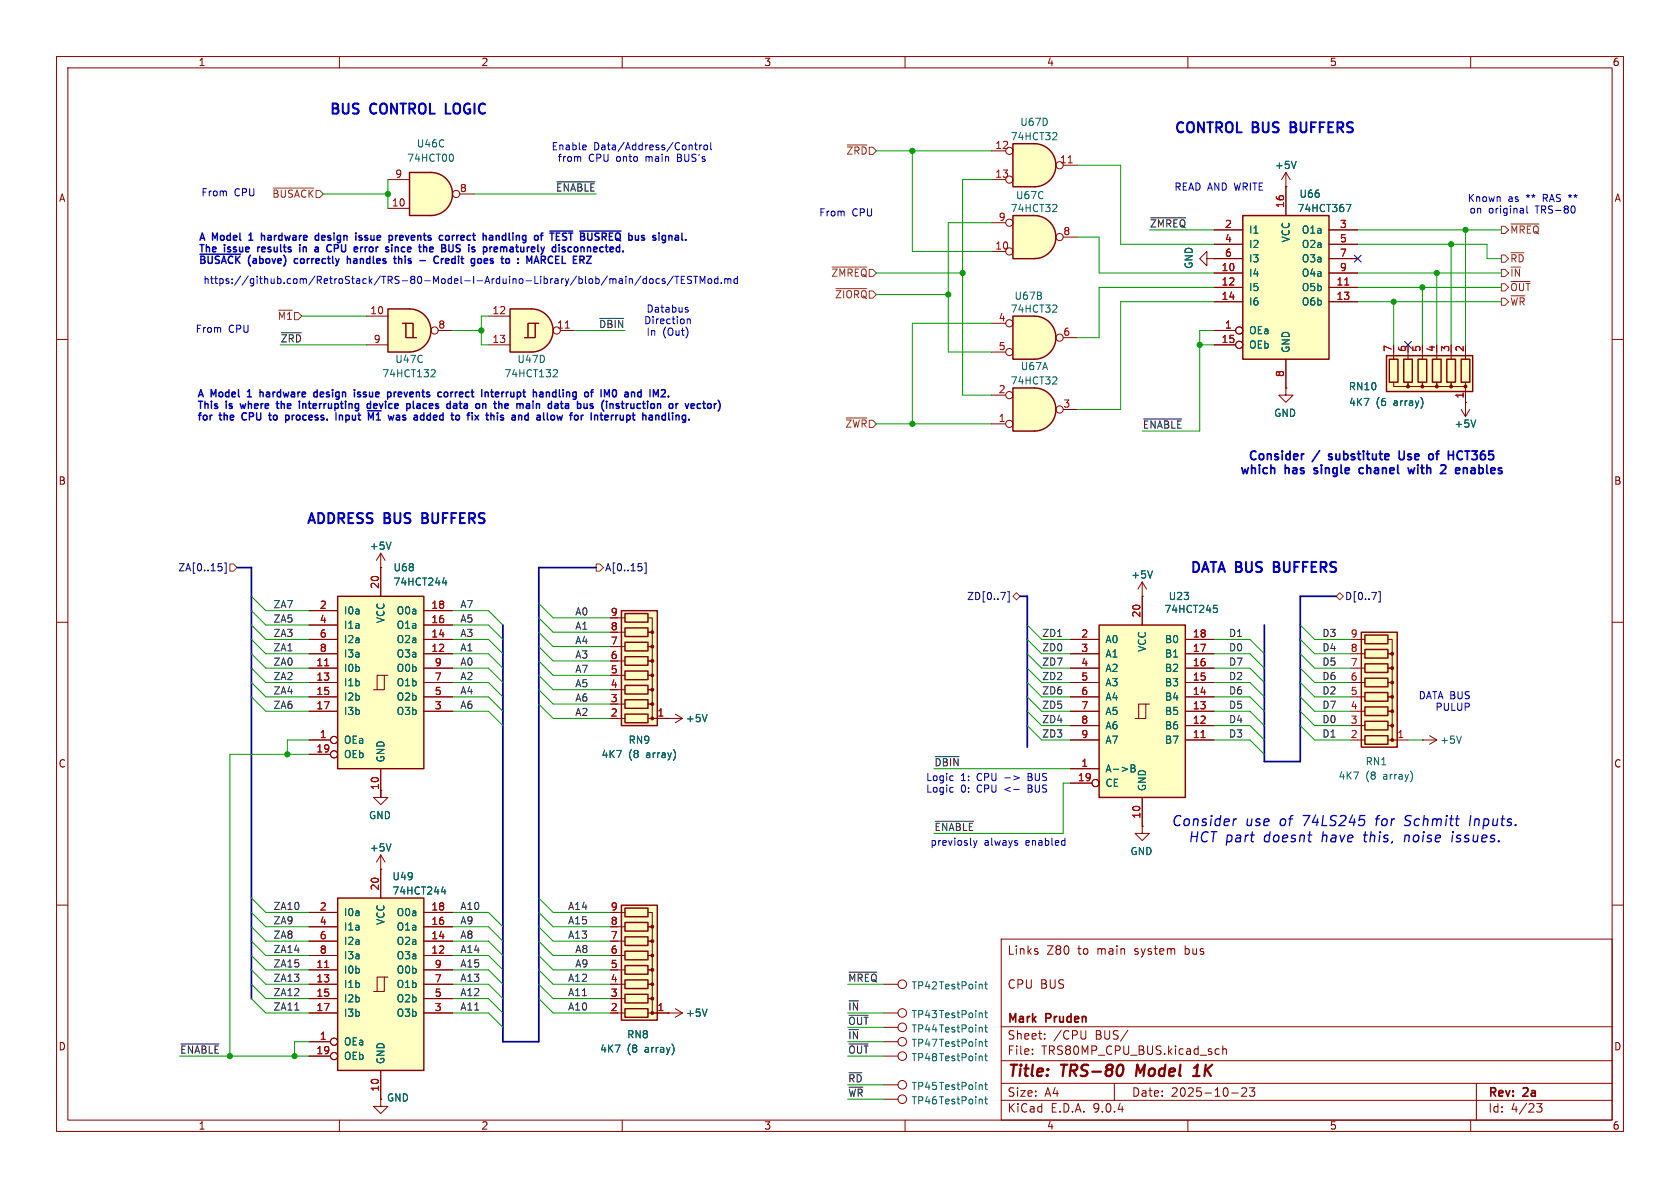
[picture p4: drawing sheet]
<svg xmlns="http://www.w3.org/2000/svg" width="297mm" height="210mm" viewBox="0 0 297 210" stroke-linecap="round" stroke-linejoin="round" font-family="sans-serif">
<defs><g id="words">
<g font-size="2.8" fill="#840000">
<text x="178" y="190.9">Title:</text>
<text x="187.7" y="190.9">TRS-80</text>
<text x="201.7" y="190.9">Model</text>
<text x="212.7" y="190.9">1K</text>
</g>
<g font-size="2.5" fill="#0000c2">
<text x="58.2" y="20.3">BUS</text>
<text x="65.6" y="20.3">CONTROL</text>
<text x="79.6" y="20.3">LOGIC</text>
<text x="207.5" y="23.6">CONTROL</text>
<text x="221.5" y="23.6">BUS</text>
<text x="228.9" y="23.6">BUFFERS</text>
<text x="54.1" y="92.7">ADDRESS</text>
<text x="68" y="92.7">BUS</text>
<text x="75.4" y="92.7">BUFFERS</text>
<text x="210.3" y="101.4">DATA BUS</text>
<text x="226" y="101.4">BUFFERS</text>
<text x="207" y="146.4">Consider</text>
<text x="209.9" y="149.2">HCT part</text>
<text x="220.2" y="146.4">use</text>
<text x="223.6" y="149.2">doesnt</text>
<text x="226.4" y="146.4">of</text>
<text x="230.7" y="146.4">74LS245</text>
<text x="234.1" y="149.2">have</text>
<text x="241.8" y="149.2">this,</text>
<text x="244" y="146.4">for</text>
<text x="249.3" y="149.2">noise</text>
<text x="249.3" y="146.4">Schmitt</text>
<text x="258" y="149.2">issues.</text>
<text x="261.1" y="146.4">Inputs.</text>
</g>
<g font-size="2.1" fill="#0000c2">
<text x="220.5" y="81.8">Consider</text>
<text x="232.1" y="81.8">/</text>
<text x="235.5" y="81.8">substitute</text>
<text x="248.5" y="81.8">Use</text>
<text x="254.4" y="81.8">of</text>
<text x="258.4" y="81.8">HCT365</text>
<text x="219" y="84.2">which</text>
<text x="227.2" y="84.2">has</text>
<text x="232.9" y="84.2">single</text>
<text x="241.5" y="84.2">chanel</text>
<text x="250.8" y="84.2">with</text>
<text x="257.2" y="84.2">2</text>
<text x="260.4" y="84.2">enables</text>
</g>
<g font-size="2.1" fill="#840000">
<text x="178" y="169">Links</text>
<text x="185" y="169">Z80</text>
<text x="190.6" y="169">to</text>
<text x="194.1" y="169">main</text>
<text x="200.8" y="169">system</text>
<text x="209.9" y="169">bus</text>
<text x="178" y="175">CPU BUS</text>
<text x="178" y="184">Sheet:</text>
<text x="178" y="181.2">Mark</text>
<text x="185" y="181.2">Pruden</text>
<text x="186.2" y="184">/CPU</text>
<text x="193.7" y="184">BUS/</text>
<text x="178" y="186.7">File:</text>
<text x="184.1" y="186.7">TRS80MP_CPU_BUS.kicad_sch</text>
<text x="178" y="196.9">KiCad</text>
<text x="178" y="194.1">Size:</text>
<text x="184.7" y="194.1">A4</text>
<text x="185.7" y="196.9">E.D.A.</text>
<text x="193.3" y="196.9">9.0.4</text>
<text x="200" y="194.1">Date:</text>
<text x="207" y="194.1">2025-10-23</text>
<text x="263" y="194.3">Rev:</text>
<text x="263" y="196.9">Id:</text>
<text x="267.1" y="196.9">4/23</text>
<text x="269.4" y="194.3">2a</text>
</g>
<g font-size="1.8" fill="#840000">
<text x="35" y="11.9">1</text>
<text x="85" y="11.9">2</text>
<text x="135" y="11.9">3</text>
<text x="185" y="11.9">4</text>
<text x="235" y="11.9">5</text>
<text x="285" y="11.9">6</text>
<text x="10.3" y="35.9">A</text>
<text x="285.3" y="35.9">A</text>
<text x="10.3" y="85.9">B</text>
<text x="285.3" y="85.9">B</text>
<text x="10.3" y="135.9">C</text>
<text x="285.3" y="135.9">C</text>
<text x="67.1" y="139.7" transform="rotate(-90 67.1 139.7)">10</text>
<text x="10.3" y="185.9">D</text>
<text x="285.3" y="185.9">D</text>
<text x="35" y="199.9">1</text>
<text x="85" y="199.9">2</text>
<text x="135" y="199.9">3</text>
<text x="185" y="199.9">4</text>
<text x="235" y="199.9">5</text>
<text x="285" y="199.9">6</text>
</g>
<g font-size="1.8" fill="#006464">
<text x="180.3" y="22.5">U67D</text>
<text x="71.9" y="28.8">74HCT00</text>
<text x="73.6" y="26.3">U46C</text>
<text x="178.6" y="25">74HCT32</text>
<text x="179.5" y="35.4">U67C</text>
<text x="225.3" y="30.1">+5V</text>
<text x="229.6" y="35.2">U66</text>
<text x="178.6" y="37.7">74HCT32</text>
<text x="220.7" y="41.5">I1</text>
<text x="229.3" y="37.7">74HCT367</text>
<text x="230" y="41.5">O1a</text>
<text x="211" y="47.6" transform="rotate(-90 211 47.6)">GND</text>
<text x="220.7" y="44">I2</text>
<text x="220.7" y="46.6">I3</text>
<text x="228.2" y="42.9" transform="rotate(-90 228.2 42.9)">VCC</text>
<text x="230" y="44">O2a</text>
<text x="230" y="46.6">O3a</text>
<text x="179.3" y="53.2">U67B</text>
<text x="220.7" y="49.1">I4</text>
<text x="220.7" y="51.7">I5</text>
<text x="230" y="49.1">O4a</text>
<text x="230" y="51.7">O5b</text>
<text x="178.6" y="55.5">74HCT32</text>
<text x="220.7" y="54.2">I6</text>
<text x="220.7" y="59.3">OEa</text>
<text x="230" y="54.2">O6b</text>
<text x="69.8" y="64.4">U47C</text>
<text x="91.4" y="64.4">U47D</text>
<text x="180.4" y="65.6">U67A</text>
<text x="220.7" y="61.8">OEb</text>
<text x="228.2" y="62.5" transform="rotate(-90 228.2 62.5)">GND</text>
<text x="67.5" y="66.9">74HCT132</text>
<text x="89.1" y="66.9">74HCT132</text>
<text x="178.6" y="68.2">74HCT32</text>
<text x="238.4" y="69.2">RN10</text>
<text x="238.4" y="72">4K7</text>
<text x="243.2" y="72">(6</text>
<text x="246.5" y="72">array)</text>
<text x="225.2" y="73.9">GND</text>
<text x="257" y="75.8">+5V</text>
<text x="65.3" y="97.4">+5V</text>
<text x="69.5" y="101.2">U68</text>
<text x="69.5" y="103.7">74HCT244</text>
<text x="199.9" y="102.5">+5V</text>
<text x="206.5" y="106.3">U23</text>
<text x="60.7" y="108.8">I0a</text>
<text x="60.7" y="111.4">I1a</text>
<text x="60.7" y="113.9">I2a</text>
<text x="68.2" y="110.3" transform="rotate(-90 68.2 110.3)">VCC</text>
<text x="70" y="108.8">O0a</text>
<text x="70" y="111.4">O1a</text>
<text x="70" y="113.9">O2a</text>
<text x="195.3" y="113.9">A0</text>
<text x="205.7" y="108.6">74HCT245</text>
<text x="205.9" y="113.9">B0</text>
<text x="60.7" y="116.4">I3a</text>
<text x="60.7" y="119">I0b</text>
<text x="70" y="116.4">O3a</text>
<text x="70" y="119">O0b</text>
<text x="195.3" y="116.4">A1</text>
<text x="195.3" y="119">A2</text>
<text x="202.8" y="115.3" transform="rotate(-90 202.8 115.3)">VCC</text>
<text x="205.9" y="116.4">B1</text>
<text x="205.9" y="119">B2</text>
<text x="60.7" y="121.5">I1b</text>
<text x="60.7" y="124.1">I2b</text>
<text x="70" y="121.5">O1b</text>
<text x="70" y="124.1">O2b</text>
<text x="195.3" y="121.5">A3</text>
<text x="195.3" y="124.1">A4</text>
<text x="205.9" y="121.5">B3</text>
<text x="205.9" y="124.1">B4</text>
<text x="60.7" y="126.6">I3b</text>
<text x="60.7" y="131.7">OEa</text>
<text x="70" y="126.6">O3b</text>
<text x="111" y="131.7">RN9</text>
<text x="121.2" y="127.9">+5V</text>
<text x="195.3" y="126.6">A5</text>
<text x="195.3" y="129.1">A6</text>
<text x="195.3" y="131.7">A7</text>
<text x="205.9" y="126.6">B5</text>
<text x="205.9" y="129.1">B6</text>
<text x="205.9" y="131.7">B7</text>
<text x="254.5" y="131.7">+5V</text>
<text x="60.7" y="134.2">OEb</text>
<text x="68.2" y="134.9" transform="rotate(-90 68.2 134.9)">GND</text>
<text x="106.2" y="134.2">4K7</text>
<text x="111.1" y="134.2">(8</text>
<text x="114.3" y="134.2">array)</text>
<text x="195.3" y="136.8">A-&gt;B</text>
<text x="241.3" y="135.5">RN1</text>
<text x="195.3" y="139.3">CE</text>
<text x="202.8" y="140" transform="rotate(-90 202.8 140)">GND</text>
<text x="236.5" y="138">4K7</text>
<text x="241.4" y="138">(8</text>
<text x="244.6" y="138">array)</text>
<text x="65.1" y="145">GND</text>
<text x="65.3" y="150.7">+5V</text>
<text x="69.3" y="155.8">U49</text>
<text x="199.8" y="151.4">GND</text>
<text x="69.3" y="158.3">74HCT244</text>
<text x="60.7" y="162.2">I0a</text>
<text x="60.7" y="164.7">I1a</text>
<text x="60.7" y="167.2">I2a</text>
<text x="68.2" y="163.6" transform="rotate(-90 68.2 163.6)">VCC</text>
<text x="70" y="162.2">O0a</text>
<text x="70" y="164.7">O1a</text>
<text x="70" y="167.2">O2a</text>
<text x="60.7" y="169.8">I3a</text>
<text x="60.7" y="172.3">I0b</text>
<text x="70" y="169.8">O3a</text>
<text x="70" y="172.3">O0b</text>
<text x="60.7" y="174.9">I1b</text>
<text x="60.7" y="177.4">I2b</text>
<text x="60.7" y="179.9">I3b</text>
<text x="70" y="174.9">O1b</text>
<text x="70" y="177.4">O2b</text>
<text x="70" y="179.9">O3b</text>
<text x="121.2" y="179.9">+5V</text>
<text x="161" y="175.1">TP42 TestPoint</text>
<text x="60.7" y="185">OEa</text>
<text x="110.8" y="183.7">RN8</text>
<text x="161" y="180.2">TP43 TestPoint</text>
<text x="161" y="185.3">TP47 TestPoint</text>
<text x="161" y="182.7">TP44 TestPoint</text>
<text x="60.7" y="187.6">OEb</text>
<text x="68.2" y="188.2" transform="rotate(-90 68.2 188.2)">GND</text>
<text x="106" y="186.3">4K7</text>
<text x="110.9" y="186.3">(8</text>
<text x="114.1" y="186.3">array)</text>
<text x="161" y="187.8">TP48 TestPoint</text>
<text x="68.3" y="194.9">GND</text>
<text x="161" y="192.9">TP45 TestPoint</text>
<text x="161" y="195.4">TP46 TestPoint</text>
</g>
<g font-size="1.8" fill="#0000c2">
<text x="97.4" y="26.8">Enable</text>
<text x="98.5" y="28.8">from</text>
<text x="104" y="28.8">CPU</text>
<text x="104.9" y="26.8">Data/Address/Control</text>
<text x="109.1" y="28.8">onto</text>
<text x="114.5" y="28.8">main</text>
<text x="120.2" y="28.8">BUS's</text>
<text x="35.5" y="34.9">From</text>
<text x="41.4" y="34.9">CPU</text>
<text x="207.5" y="33.8">READ AND WRITE</text>
<text x="259.4" y="35.9">Known</text>
<text x="266.6" y="35.9">as</text>
<text x="269.9" y="35.9">**</text>
<text x="273" y="35.9">RAS **</text>
<text x="144.7" y="38.5">From</text>
<text x="150.6" y="38.5">CPU</text>
<text x="259.7" y="38">on</text>
<text x="263.1" y="38">original</text>
<text x="271.6" y="38">TRS-80</text>
<text x="35.1" y="43.2">A</text>
<text x="35.1" y="45.2">The</text>
<text x="35.1" y="47.3">~{BUSACK}</text>
<text x="37.6" y="43.2">Model</text>
<text x="39.7" y="45.2">issue</text>
<text x="44" y="47.3">(above)</text>
<text x="44.6" y="43.2">1</text>
<text x="46.1" y="45.2">results</text>
<text x="47.3" y="43.2">hardware</text>
<text x="52.6" y="47.3">correctly</text>
<text x="54.1" y="45.2">in</text>
<text x="57.3" y="45.2">a</text>
<text x="57.3" y="43.2">design</text>
<text x="59.9" y="45.2">CPU</text>
<text x="62.5" y="47.3">handles</text>
<text x="65" y="43.2">issue</text>
<text x="65.3" y="45.2">error</text>
<text x="71.3" y="47.3">this</text>
<text x="71.3" y="45.2">since</text>
<text x="71.4" y="43.2">prevents</text>
<text x="76.3" y="47.3">-</text>
<text x="77.8" y="45.2">the</text>
<text x="79.3" y="47.3">Credit</text>
<text x="80.8" y="43.2">correct</text>
<text x="82.2" y="45.2">BUS</text>
<text x="86.4" y="47.3">goes</text>
<text x="87.5" y="45.2">is</text>
<text x="89" y="43.2">handling</text>
<text x="90.6" y="45.2">prematurely</text>
<text x="95.7" y="47.3">:</text>
<text x="97.8" y="47.3">MARCEL ERZ</text>
<text x="98.6" y="43.2">of</text>
<text x="102" y="43.2">~{TEST}</text>
<text x="103.3" y="45.2">disconnected.</text>
<text x="107.8" y="43.2">~{BUSREQ}</text>
<text x="116.8" y="43.2">bus</text>
<text x="35.9" y="50.4">https://github.com/RetroStack/TRS-80-Model-I-Arduino-Library/blob/main/docs/TESTMod.md</text>
<text x="34.5" y="59">From</text>
<text x="40.4" y="59">CPU</text>
<text x="113.8" y="57.5">Direction</text>
<text x="114.2" y="59.6">In</text>
<text x="114.2" y="55.5">Databus</text>
<text x="117.1" y="59.6">(Out)</text>
<text x="34.8" y="70.9">A</text>
<text x="37.4" y="70.9">Model</text>
<text x="44.3" y="70.9">1</text>
<text x="47" y="70.9">hardware</text>
<text x="57.1" y="70.9">design</text>
<text x="64.7" y="70.9">issue</text>
<text x="71.1" y="70.9">prevents</text>
<text x="80.6" y="70.9">correct</text>
<text x="88.8" y="70.9">Interrupt</text>
<text x="98.4" y="70.9">handling</text>
<text x="108" y="70.9">of</text>
<text x="111.4" y="70.9">IM0</text>
<text x="116.1" y="70.9">and</text>
<text x="121" y="70.9">IM2.</text>
<text x="34.8" y="72.9">This</text>
<text x="34.8" y="75">for</text>
<text x="38.9" y="75">the</text>
<text x="40" y="72.9">is</text>
<text x="43.1" y="72.9">where</text>
<text x="43.4" y="75">CPU</text>
<text x="48.7" y="75">to</text>
<text x="50.1" y="72.9">the</text>
<text x="52.1" y="75">process.</text>
<text x="54.5" y="72.9">interrupting</text>
<text x="61.5" y="75">Input</text>
<text x="67" y="72.9">device</text>
<text x="67.7" y="75">~{M1}was</text>
<text x="74.5" y="72.9">places</text>
<text x="76.8" y="75">added</text>
<text x="82.1" y="72.9">data</text>
<text x="84" y="75">to</text>
<text x="87.4" y="75">fix</text>
<text x="87.8" y="72.9">on</text>
<text x="91.2" y="75">this</text>
<text x="91.6" y="72.9">the</text>
<text x="96" y="72.9">main</text>
<text x="96.2" y="75">and</text>
<text x="101.1" y="75">allow</text>
<text x="102.1" y="72.9">data</text>
<text x="107.5" y="75">for</text>
<text x="107.7" y="72.9">bus</text>
<text x="111.7" y="75">Interrupt</text>
<text x="112.5" y="72.9">(instruction</text>
<text x="121.3" y="75">handling.</text>
<text x="125" y="72.9">or</text>
<text x="250.7" y="123.7">DATA BUS</text>
<text x="253.7" y="125.7">PULUP</text>
<text x="163.6" y="138.3">Logic</text>
<text x="163.6" y="140.3">Logic</text>
<text x="169.8" y="138.3">1:</text>
<text x="169.8" y="140.3">0:</text>
<text x="172.8" y="138.3">CPU</text>
<text x="172.8" y="140.3">CPU</text>
<text x="177.8" y="140.3">&lt;-</text>
<text x="182.2" y="138.3">BUS</text>
<text x="182.2" y="140.3">BUS</text>
<text x="164.4" y="149.7">previosly</text>
<text x="174" y="149.7">always</text>
<text x="181.4" y="149.7">enabled</text>
</g>
<g font-size="1.8" fill="#725600">
<text x="149.5" y="27.5">~{ZRD}</text>
<text x="48" y="35.2">~{BUSACK}</text>
<text x="266.9" y="41.5">~{MREQ}</text>
<text x="266.9" y="46.6">~{RD}</text>
<text x="146.9" y="49.1">~{ZMREQ}</text>
<text x="147.5" y="52.9">~{ZIORQ}</text>
<text x="266.9" y="51.7">~{OUT}</text>
<text x="266.9" y="49.1">~{IN}</text>
<text x="49" y="56.7">~{M1}</text>
<text x="266.9" y="54.2">~{WR}</text>
<text x="149.3" y="75.8">~{ZWR}</text>
</g>
<g font-size="1.8" fill="#a90000">
<text x="175.9" y="26.4">12</text>
<text x="187.3" y="29">11</text>
<text x="69.8" y="31.5">9</text>
<text x="81.2" y="34">8</text>
<text x="175.9" y="31.5">13</text>
<text x="69.2" y="36.6">10</text>
<text x="176.5" y="39.1">9</text>
<text x="187.9" y="41.7">8</text>
<text x="216.5" y="40.4">2</text>
<text x="227.1" y="36.9" transform="rotate(-90 227.1 36.9)">16</text>
<text x="236.8" y="40.4">3</text>
<text x="175.9" y="44.2">10</text>
<text x="216.5" y="42.9">4</text>
<text x="216.5" y="45.5">6</text>
<text x="236.8" y="42.9">5</text>
<text x="236.8" y="45.5">7</text>
<text x="215.9" y="48">10</text>
<text x="215.9" y="50.5">12</text>
<text x="215.9" y="53.1">14</text>
<text x="236.2" y="50.5">11</text>
<text x="236.2" y="53.1">13</text>
<text x="236.8" y="48">9</text>
<text x="65.4" y="55.6">10</text>
<text x="77.4" y="58.2">8</text>
<text x="87" y="55.6">12</text>
<text x="98.4" y="58.2">11</text>
<text x="176.5" y="56.9">4</text>
<text x="187.9" y="59.4">6</text>
<text x="216.5" y="58.2">1</text>
<text x="66" y="60.7">9</text>
<text x="87" y="60.7">13</text>
<text x="176.5" y="62">5</text>
<text x="215.9" y="60.7">15</text>
<text x="246.1" y="62.3" transform="rotate(-90 246.1 62.3)">7</text>
<text x="248.7" y="62.3" transform="rotate(-90 248.7 62.3)">6</text>
<text x="251.2" y="62.3" transform="rotate(-90 251.2 62.3)">5</text>
<text x="253.7" y="62.3" transform="rotate(-90 253.7 62.3)">4</text>
<text x="256.3" y="62.3" transform="rotate(-90 256.3 62.3)">3</text>
<text x="258.8" y="62.3" transform="rotate(-90 258.8 62.3)">2</text>
<text x="176.5" y="69.6">2</text>
<text x="227.1" y="66.7" transform="rotate(-90 227.1 66.7)">8</text>
<text x="258.8" y="70.6" transform="rotate(-90 258.8 70.6)">1</text>
<text x="176.5" y="74.7">1</text>
<text x="187.9" y="72.1">3</text>
<text x="56.4" y="107.7">2</text>
<text x="67.1" y="104.2" transform="rotate(-90 67.1 104.2)">20</text>
<text x="76.2" y="107.7">18</text>
<text x="56.4" y="110.2">4</text>
<text x="56.4" y="112.8">6</text>
<text x="76.2" y="110.2">16</text>
<text x="76.2" y="112.8">14</text>
<text x="107.9" y="111.5">8</text>
<text x="107.9" y="109">9</text>
<text x="191.1" y="112.8">2</text>
<text x="201.7" y="109.3" transform="rotate(-90 201.7 109.3)">20</text>
<text x="210.8" y="112.8">18</text>
<text x="238.7" y="112.8">9</text>
<text x="55.8" y="117.9">11</text>
<text x="56.4" y="115.3">8</text>
<text x="76.2" y="115.3">12</text>
<text x="76.8" y="117.9">9</text>
<text x="107.9" y="119.1">5</text>
<text x="107.9" y="116.6">6</text>
<text x="107.9" y="114">7</text>
<text x="191.1" y="115.3">3</text>
<text x="191.1" y="117.9">4</text>
<text x="210.8" y="115.3">17</text>
<text x="210.8" y="117.9">16</text>
<text x="238.7" y="117.9">7</text>
<text x="238.7" y="115.3">8</text>
<text x="55.8" y="120.4">13</text>
<text x="55.8" y="122.9">15</text>
<text x="55.8" y="125.5">17</text>
<text x="76.8" y="120.4">7</text>
<text x="76.8" y="122.9">5</text>
<text x="76.8" y="125.5">3</text>
<text x="107.9" y="124.2">3</text>
<text x="107.9" y="121.7">4</text>
<text x="191.1" y="120.4">5</text>
<text x="191.1" y="122.9">6</text>
<text x="191.1" y="125.5">7</text>
<text x="210.8" y="120.4">15</text>
<text x="210.8" y="122.9">14</text>
<text x="210.8" y="125.5">13</text>
<text x="238.7" y="125.5">4</text>
<text x="238.7" y="122.9">5</text>
<text x="238.7" y="120.4">6</text>
<text x="56.4" y="130.6">1</text>
<text x="107.9" y="126.7">2</text>
<text x="116.1" y="126.7">1</text>
<text x="191.1" y="128">8</text>
<text x="191.1" y="130.6">9</text>
<text x="210.8" y="128">12</text>
<text x="210.8" y="130.6">11</text>
<text x="238.7" y="130.6">2</text>
<text x="238.7" y="128">3</text>
<text x="246.9" y="130.6">1</text>
<text x="55.8" y="133.1">19</text>
<text x="191.1" y="135.6">1</text>
<text x="190.5" y="138.2">19</text>
<text x="201.7" y="144.8" transform="rotate(-90 201.7 144.8)">10</text>
<text x="56.4" y="161">2</text>
<text x="67.1" y="157.5" transform="rotate(-90 67.1 157.5)">20</text>
<text x="76.2" y="161">18</text>
<text x="107.9" y="161">9</text>
<text x="56.4" y="163.6">4</text>
<text x="56.4" y="166.1">6</text>
<text x="76.2" y="163.6">16</text>
<text x="76.2" y="166.1">14</text>
<text x="107.9" y="166.1">7</text>
<text x="107.9" y="163.6">8</text>
<text x="55.8" y="171.2">11</text>
<text x="55.8" y="173.7">13</text>
<text x="56.4" y="168.7">8</text>
<text x="76.2" y="168.7">12</text>
<text x="76.8" y="171.2">9</text>
<text x="76.8" y="173.7">7</text>
<text x="107.9" y="173.7">4</text>
<text x="107.9" y="171.2">5</text>
<text x="107.9" y="168.7">6</text>
<text x="55.8" y="176.3">15</text>
<text x="55.8" y="178.8">17</text>
<text x="76.8" y="176.3">5</text>
<text x="76.8" y="178.8">3</text>
<text x="107.9" y="178.8">2</text>
<text x="107.9" y="176.3">3</text>
<text x="116.1" y="178.8">1</text>
<text x="56.4" y="183.9">1</text>
<text x="55.8" y="186.4">19</text>
<text x="67.1" y="193.1" transform="rotate(-90 67.1 193.1)">10</text>
</g>
<g font-size="1.8" fill="#0f0f0f">
<text x="98.2" y="33.9">~{ENABLE}</text>
<text x="203.2" y="40.3">~{ZMREQ}</text>
<text x="105.8" y="58.1">~{DBIN}</text>
<text x="49.5" y="60.6">~{ZRD}</text>
<text x="201.9" y="75.9">~{ENABLE}</text>
<text x="48.3" y="107.6">ZA7</text>
<text x="81.3" y="107.6">A7</text>
<text x="48.3" y="112.7">ZA3</text>
<text x="48.3" y="110.1">ZA5</text>
<text x="81.3" y="112.7">A3</text>
<text x="81.3" y="110.1">A5</text>
<text x="101.6" y="114">A4</text>
<text x="101.6" y="111.4">A1</text>
<text x="101.6" y="108.9">A0</text>
<text x="184.1" y="112.7">ZD1</text>
<text x="217.2" y="112.7">D1</text>
<text x="233.7" y="112.7">D3</text>
<text x="48.3" y="117.8">ZA0</text>
<text x="48.3" y="115.2">ZA1</text>
<text x="81.3" y="117.8">A0</text>
<text x="81.3" y="115.2">A1</text>
<text x="101.6" y="119">A7</text>
<text x="101.6" y="116.5">A3</text>
<text x="184.1" y="115.2">ZD0</text>
<text x="184.1" y="117.8">ZD7</text>
<text x="217.2" y="117.8">D7</text>
<text x="217.2" y="115.2">D0</text>
<text x="233.7" y="117.8">D5</text>
<text x="233.7" y="115.2">D4</text>
<text x="48.3" y="122.8">ZA4</text>
<text x="48.3" y="120.3">ZA2</text>
<text x="48.3" y="125.4">ZA6</text>
<text x="81.3" y="125.4">A6</text>
<text x="81.3" y="120.3">A2</text>
<text x="81.3" y="122.8">A4</text>
<text x="101.6" y="124.1">A6</text>
<text x="101.6" y="121.6">A5</text>
<text x="184.1" y="122.8">ZD6</text>
<text x="184.1" y="125.4">ZD5</text>
<text x="184.1" y="120.3">ZD2</text>
<text x="217.2" y="122.8">D6</text>
<text x="217.2" y="120.3">D2</text>
<text x="217.2" y="125.4">D5</text>
<text x="233.7" y="122.8">D2</text>
<text x="233.7" y="120.3">D6</text>
<text x="233.7" y="125.4">D7</text>
<text x="101.6" y="126.7">A2</text>
<text x="184.1" y="130.5">ZD3</text>
<text x="184.1" y="127.9">ZD4</text>
<text x="217.2" y="127.9">D4</text>
<text x="217.2" y="130.5">D3</text>
<text x="233.7" y="130.5">D1</text>
<text x="233.7" y="127.9">D0</text>
<text x="165.1" y="135.5">~{DBIN}</text>
<text x="165.1" y="147">~{ENABLE}</text>
<text x="48.3" y="160.9">ZA10</text>
<text x="81.3" y="160.9">A10</text>
<text x="100.3" y="160.9">A14</text>
<text x="48.3" y="166">ZA8</text>
<text x="48.3" y="163.5">ZA9</text>
<text x="81.3" y="166">A8</text>
<text x="81.3" y="163.5">A9</text>
<text x="100.3" y="166">A13</text>
<text x="100.3" y="163.5">A15</text>
<text x="48.3" y="173.6">ZA13</text>
<text x="48.3" y="171.1">ZA15</text>
<text x="48.3" y="168.6">ZA14</text>
<text x="81.3" y="168.6">A14</text>
<text x="81.3" y="171.1">A15</text>
<text x="81.3" y="173.6">A13</text>
<text x="100.3" y="173.6">A12</text>
<text x="101.6" y="168.6">A8</text>
<text x="101.6" y="171.1">A9</text>
<text x="149.9" y="173.6">~{MREQ}</text>
<text x="48.3" y="176.2">ZA12</text>
<text x="48.3" y="178.7">ZA11</text>
<text x="81.3" y="176.2">A12</text>
<text x="81.3" y="178.7">A11</text>
<text x="100.3" y="176.2">A11</text>
<text x="100.3" y="178.7">A10</text>
<text x="149.9" y="178.7">~{IN}</text>
<text x="149.9" y="183.8">~{IN}</text>
<text x="149.9" y="181.3">~{OUT}</text>
<text x="149.9" y="186.3">~{OUT}</text>
<text x="149.9" y="191.4">~{RD}</text>
<text x="149.9" y="194">~{WR}</text>
</g>
<g font-size="1.8" fill="#000084">
<text x="31.4" y="101.2">ZA[0..15]</text>
<text x="106.9" y="101.2">A[0..15]</text>
<text x="170.9" y="106.3">ZD[0..7]</text>
<text x="237.7" y="106.3">D[0..7]</text>
</g>
<text font-size="1.8" fill="#009600" x="31.7" y="186.3">~{ENABLE}</text>
</g></defs>
<g fill="none" stroke="#840000" stroke-width=".18">
<path d="M10 10h277v190h-277zM12 12h273v186h-273zM60 10v2M110 10v2M160 10v2M210 10v2M260 10v2M10 60h2M285 60h2M10 110h2M285 110h2M67.3 139.7v1.3h1.3l-1.3 1.2-1.3-1.2h1.3"/>
<path d="M67.3 153.7h.1M67.3 151.1l-.8 1.3M67.3 151.1l.8 1.3M67.3 151.1v2.6M10 160h2M177 166h108v32h-108zM285 160h2M60 198v2M110 198v2M156.2 191.8h2.5M160 198v2M177 194.5h108"/>
<path d="M177 191.5h108M177 187.5h108M177 181.5h108M182.5 186.3v.1M182.5 185.5v.1M184.7 183.6v.1M184.7 182.8v.1M192 182.2v1.2l-.3 .3M197 191.5v3M199.4 182.1l-1.3 2M210 198v2M215.1 185.4l.4 .1"/>
<path d="M215.5 186.3l-.4 .1M216.2 185.5l.2-.1 .3 .1 .1 .9M216.2 184.9v1.5M217.7 193.2h1.2M219.5 192.4l.6-.1 .2 .1 .1 .3-.9 1.1h.9M220.9 192.3h.9l-.5 .6 .4 .1v.7l-.2 .1h-.4l-.2-.1M260 198v2M261 191.5v6.5M271.7 195.1h.9l-.5 .6 .4 .1v.7l-.2 .1-.6-.1"/>
<circle cx="159.5" cy="191.8" r=".76"/>
</g>
<path d="M198.4 188.3a1.31 1.31 0 0 1 0 1.5M201.1 188.2l-.3 2M210.9 190.2h1.2M211.1 188.8l.6-.6-.2 2" fill="none" stroke="#840000" stroke-width=".4"/>
<path d="M69.1 149.2l-.4 1.2M174.1 191.8h.5M174.3 191.3v1.1l.3 .2" fill="none" stroke="#006464" stroke-width=".18"/>
<path d="M59.7 158.8h15.2v30.4h-15.2z" fill="#ffffc2"/>
<g fill="none" stroke="#840000" stroke-width=".18">
<path d="M118.1 127h.1M118.1 127h2.5M119.4 126.2l1.2 .8M120.6 127l-1.2 .8M67.3 153.7v5.1M54.6 161.3h5.1M54.6 163.8h5.1M54.6 166.4h5.1M54.6 168.9h5.1M54.6 171.5h5.1M54.6 174h5.1M54.6 176.5h5.1"/>
<path d="M54.6 179.1h5.1M67.9 172.7h-1.2v2.6M68.6 172.7h-.7v2.6h-1.9M74.9 161.3h5.1M74.9 163.8h5.1M74.9 166.4h5.1M74.9 168.9h5.1M74.9 171.5h5.1M74.9 174h5.1M74.9 176.5h5.1M74.9 179.1h5.1M118.1 179.1h.1"/>
<path d="M118.1 179.1h2.5M119.4 178.3l1.2 .8M120.6 179.1l-1.2 .7M54.6 184.2h3.8M54.6 186.7h3.8M67.3 194.3v1.3h1.3l-1.3 1.3-1.3-1.3h1.3M67.3 194.3h.1M67.3 189.2v5.1"/>
<circle cx="59.1" cy="184.1" r=".63"/>
<circle cx="59.1" cy="186.7" r=".63"/>
</g>
<path d="M59.7 158.8h15.2v30.4h-15.2z" fill="none" stroke="#840000" stroke-width=".25"/>
<path d="M57.4 171h.7" fill="none" stroke="#a90000" stroke-width=".18"/>
<path d="M125 126.3l-.4 1.3M78 157.6h.8M78.6 157.2v.9M125 178.4l-.4 1.2" fill="none" stroke="#006464" stroke-width=".18"/>
<path d="M59.7 105.4h15.2v30.5h-15.2z" fill="#ffffc2"/>
<g fill="none" stroke="#840000" stroke-width=".18">
<path d="M54.6 108h5.1M54.6 110.5h5.1M54.6 113h5.1M54.6 115.6h5.1M54.6 118.1h5.1M67.3 100.3v5.1M67.9 119.4h-1.2v2.5M68.6 119.4h-.7v2.5h-1.9M74.9 108h5.1M74.9 110.5h5.1M74.9 113h5.1M74.9 115.6h5.1"/>
<path d="M74.9 118.1h5.1M54.6 120.7h5.1M54.6 123.2h5.1M54.6 125.7h5.1M54.6 130.8h3.8M54.6 133.4h3.8M67.3 135.9v5.1M74.9 120.7h5.1M74.9 123.2h5.1M74.9 125.7h5.1"/>
<circle cx="59.1" cy="133.3" r=".63"/>
<circle cx="59.1" cy="130.8" r=".63"/>
</g>
<path d="M59.7 105.4h15.2v30.5h-15.2z" fill="none" stroke="#840000" stroke-width=".25"/>
<path d="M57.4 117.7h.7" fill="none" stroke="#a90000" stroke-width=".18"/>
<path d="M78.2 103h.8M78.8 102.6v.8" fill="none" stroke="#006464" stroke-width=".18"/>
<path d="M240.7 111.8h6.3v20.3h-6.3z" fill="#ffffc2"/>
<path d="M240.7 111.8h6.3v20.3h-6.3zM241.3 119.9h4.1v1.5h-4.1zM241.3 117.3h4.1v1.6h-4.1zM241.3 114.8h4.1v1.5h-4.1zM241.3 112.3h4.1v1.5h-4.1zM241.3 130h4.1v1.6h-4.1zM241.3 127.5h4.1v1.5h-4.1zM241.3 125h4.1v1.5h-4.1zM241.3 122.4h4.1v1.6h-4.1z" fill="none" stroke="#840000" stroke-width=".25"/>
<g fill="#840000" stroke="#840000" stroke-width=".18">
<circle cx="246.1" cy="130.8" r=".25"/>
<circle cx="246.1" cy="128.3" r=".25"/>
<circle cx="246.1" cy="125.7" r=".25"/>
<circle cx="246.1" cy="123.2" r=".25"/>
<circle cx="246.1" cy="120.6" r=".25"/>
<circle cx="246.1" cy="118.1" r=".25"/>
<circle cx="246.1" cy="115.6" r=".25"/>
</g>
<path d="M240 118.1h1.3M240 115.6h1.3M240 113h1.3M245.4 113h.7v2.6h-.7h.7v2.5h-.7h.7v2.6h-.7h.7v2.5h-.7h.7v2.5h-.7h.7v2.6h-.7h.7v2.5h-.7M240 130.8h1.3M240 128.3h1.3M240 125.7h1.3M240 123.2h1.3M240 120.7h1.3M246.4 130.8h2.5" fill="none" stroke="#840000" stroke-width=".18"/>
<path d="M109.9 108h6.3v20.3h-6.3z" fill="#ffffc2"/>
<path d="M109.9 108h6.3v20.3h-6.3zM110.5 118.6h4.1v1.5h-4.1zM110.5 116.1h4.1v1.5h-4.1zM110.5 113.5h4.1v1.6h-4.1zM110.5 111h4.1v1.5h-4.1zM110.5 108.5h4.1v1.5h-4.1zM110.5 126.2h4.1v1.6h-4.1zM110.5 123.7h4.1v1.5h-4.1zM110.5 121.2h4.1v1.5h-4.1z" fill="none" stroke="#840000" stroke-width=".25"/>
<g fill="#840000" stroke="#840000" stroke-width=".18">
<circle cx="115.3" cy="127" r=".25"/>
<circle cx="115.3" cy="124.5" r=".25"/>
<circle cx="115.3" cy="121.9" r=".25"/>
<circle cx="115.3" cy="119.4" r=".25"/>
<circle cx="115.3" cy="116.8" r=".25"/>
<circle cx="115.3" cy="114.3" r=".25"/>
<circle cx="115.3" cy="111.8" r=".25"/>
</g>
<path d="M109.2 119.4h1.3M109.2 116.8h1.3M109.2 114.3h1.3M109.2 111.8h1.3M109.2 109.2h1.3M114.6 109.2h.7v2.6h-.7h.7v2.5h-.7h.7v2.5h-.7h.7v2.6h-.7h.7v2.5h-.7h.7v2.6h-.7h.7v2.5h-.7M109.2 127h1.3M109.2 124.5h1.3M109.2 121.9h1.3M115.6 127h2.5" fill="none" stroke="#840000" stroke-width=".18"/>
<path d="M72.4 54.6a3.8 3.8 0 0 1 3.8 3.8 3.8 3.8 0 0 1-3.8 3.8z" fill="#ffffc2" stroke="#ffffc2" stroke-width=".18"/>
<path d="M68.6 54.6h3.8v7.6h-3.8z" fill="#ffffc2"/>
<g fill="none" stroke="#840000" stroke-width=".18">
<path d="M64.8 55.9h3.8M71.1 57.2h1.9v2.5h.7M71.8 57.2v2.5h1.2M77.5 58.4h2.5M64.8 61h3.8"/>
<circle cx="76.8" cy="58.4" r=".63"/>
</g>
<path d="M68.6 54.6h3.8a3.8 3.8 0 0 1 3.8 3.8 3.8 3.8 0 0 1-3.8 3.8h-3.8z" fill="none" stroke="#840000" stroke-width=".25"/>
<path d="M76.4 65.3l.4 .1 .2 .3-.8 .9h.8" fill="none" stroke="#006464" stroke-width=".18"/>
<path d="M94 54.6a3.8 3.8 0 0 1 3.8 3.8 3.8 3.8 0 0 1-3.8 3.8z" fill="#ffffc2" stroke="#ffffc2" stroke-width=".18"/>
<path d="M90.2 54.6h3.8v7.6h-3.8z" fill="#ffffc2"/>
<g fill="none" stroke="#840000" stroke-width=".18">
<path d="M86.4 55.9h3.8M94.6 57.2h-1.3v2.5M95.2 57.2h-.6v2.5h-1.9M99.1 58.4h2.5M86.4 61h3.8M67.3 97.8l-.8 1.3M67.3 97.8l.8 1.3M67.3 97.8v2.5M67.3 100.3h.1"/>
<circle cx="98.4" cy="58.4" r=".63"/>
</g>
<path d="M90.2 54.6h3.8a3.8 3.8 0 0 1 3.8 3.8 3.8 3.8 0 0 1-3.8 3.8h-3.8z" fill="none" stroke="#840000" stroke-width=".25"/>
<path d="M99.9 58h.8" fill="none" stroke="#a90000" stroke-width=".18"/>
<path d="M98 65.3l.4 .1 .1 .3-.7 .9h.7M69.1 95.8l-.4 1.3" fill="none" stroke="#006464" stroke-width=".18"/>
<path d="M76.2 30.5a3.8 3.8 0 0 1 3.8 3.8 3.8 3.8 0 0 1-3.8 3.8z" fill="#ffffc2" stroke="#ffffc2" stroke-width=".18"/>
<path d="M72.4 30.5h3.8v7.6h-3.8z" fill="#ffffc2"/>
<path d="M72.4 30.5h3.8a3.8 3.8 0 0 1 3.8 3.8 3.8 3.8 0 0 1-3.8 3.8h-3.8z" fill="none" stroke="#840000" stroke-width=".25"/>
<g fill="none" stroke="#840000" stroke-width=".18">
<path d="M68.6 31.8h3.8M68.6 36.8h3.8M81.3 34.3h2.5M201.9 105.4h.1M201.9 102.9l-.7 1.2M201.9 102.9l.8 1.2M201.9 102.9v2.5M251.5 130.8h.1M251.5 130.8h2.5M252.7 130l1.3 .8M254 130.8l-1.3 .8"/>
<circle cx="80.6" cy="34.3" r=".63"/>
</g>
<path d="M80 27.3l.2 .4-.2 .8M203.7 100.9l-.4 1.3M258.4 130.1l-.5 1.3" fill="none" stroke="#006464" stroke-width=".18"/>
<path d="M182.9 68.6a3.8 3.8 0 0 1 3.8 3.8 3.8 3.8 0 0 1-3.8 3.8z" fill="#ffffc2" stroke="#ffffc2" stroke-width=".18"/>
<path d="M179.1 68.6h3.8v7.6h-3.8z" fill="#ffffc2"/>
<path d="M179.1 68.6h3.8a3.8 3.8 0 0 1 3.8 3.8 3.8 3.8 0 0 1-3.8 3.8h-3.8z" fill="none" stroke="#840000" stroke-width=".25"/>
<g fill="none" stroke="#840000" stroke-width=".18">
<path d="M175.3 74.9h2.5M175.3 69.9h2.5M188 72.4h2.5"/>
<circle cx="178.4" cy="74.9" r=".63"/>
<circle cx="178.4" cy="69.8" r=".63"/>
<circle cx="187.3" cy="72.4" r=".63"/>
</g>
<path d="M186.6 66.6l.2 .3v.3l-.7 .7h.7" fill="none" stroke="#006464" stroke-width=".18"/>
<path d="M182.9 55.9a3.8 3.8 0 0 1 3.8 3.8 3.8 3.8 0 0 1-3.8 3.8z" fill="#ffffc2" stroke="#ffffc2" stroke-width=".18"/>
<path d="M179.1 55.9h3.8v7.6h-3.8z" fill="#ffffc2"/>
<path d="M179.1 55.9h3.8a3.8 3.8 0 0 1 3.8 3.8 3.8 3.8 0 0 1-3.8 3.8h-3.8z" fill="none" stroke="#840000" stroke-width=".25"/>
<g fill="none" stroke="#840000" stroke-width=".18">
<path d="M175.3 57.2h2.5M188 59.7h2.5M175.3 62.2h2.5"/>
<circle cx="178.4" cy="57.1" r=".63"/>
<circle cx="187.3" cy="59.7" r=".63"/>
<circle cx="178.4" cy="62.2" r=".63"/>
</g>
<path d="M186.6 53.9l.2 .3v.3l-.7 .7h.7" fill="none" stroke="#006464" stroke-width=".18"/>
<path d="M109.9 160h6.3v20.3h-6.3z" fill="#ffffc2"/>
<path d="M109.9 160h6.3v20.3h-6.3zM110.5 178.3h4.1v1.5h-4.1zM110.5 175.8h4.1v1.5h-4.1zM110.5 173.2h4.1v1.6h-4.1zM110.5 170.7h4.1v1.5h-4.1zM110.5 168.1h4.1v1.6h-4.1zM110.5 165.6h4.1v1.5h-4.1zM110.5 163.1h4.1v1.5h-4.1zM110.5 160.5h4.1v1.6h-4.1z" fill="none" stroke="#840000" stroke-width=".25"/>
<g fill="#840000" stroke="#840000" stroke-width=".18">
<circle cx="115.3" cy="179.1" r=".25"/>
<circle cx="115.3" cy="176.5" r=".25"/>
<circle cx="115.3" cy="174" r=".25"/>
<circle cx="115.3" cy="171.4" r=".25"/>
<circle cx="115.3" cy="168.9" r=".25"/>
<circle cx="115.3" cy="166.4" r=".25"/>
<circle cx="115.3" cy="163.8" r=".25"/>
</g>
<path d="M109.2 179.1h1.3M109.2 176.5h1.3M109.2 174h1.3M109.2 171.5h1.3M109.2 168.9h1.3M109.2 166.4h1.3M109.2 163.8h1.3M109.2 161.3h1.3M114.6 161.3h.7v2.5h-.7h.7v2.6h-.7h.7v2.5h-.7h.7v2.6h-.7h.7v2.5h-.7h.7v2.5h-.7h.7v2.6h-.7M115.6 179.1h2.5" fill="none" stroke="#840000" stroke-width=".18"/>
<path d="M182.9 25.4a3.8 3.8 0 0 1 3.8 3.8 3.8 3.8 0 0 1-3.8 3.8z" fill="#ffffc2" stroke="#ffffc2" stroke-width=".18"/>
<path d="M179.1 25.4h3.8v7.6h-3.8z" fill="#ffffc2"/>
<path d="M179.1 25.4h3.8a3.8 3.8 0 0 1 3.8 3.8 3.8 3.8 0 0 1-3.8 3.8h-3.8z" fill="none" stroke="#840000" stroke-width=".25"/>
<g fill="none" stroke="#840000" stroke-width=".18">
<path d="M175.3 26.7h2.5M175.3 31.8h2.5M188 29.2h2.5"/>
<circle cx="178.4" cy="31.7" r=".63"/>
<circle cx="178.4" cy="26.7" r=".63"/>
<circle cx="187.3" cy="29.2" r=".63"/>
</g>
<path d="M188.8 28.8h.8" fill="none" stroke="#a90000" stroke-width=".18"/>
<path d="M186.6 23.4l.2 .3v.3l-.7 .7h.7" fill="none" stroke="#006464" stroke-width=".18"/>
<path d="M182.9 38.1a3.8 3.8 0 0 1 3.8 3.8 3.8 3.8 0 0 1-3.8 3.8z" fill="#ffffc2" stroke="#ffffc2" stroke-width=".18"/>
<path d="M179.1 38.1h3.8v7.6h-3.8z" fill="#ffffc2"/>
<path d="M179.1 38.1h3.8a3.8 3.8 0 0 1 3.8 3.8 3.8 3.8 0 0 1-3.8 3.8h-3.8z" fill="none" stroke="#840000" stroke-width=".25"/>
<g fill="none" stroke="#840000" stroke-width=".18">
<path d="M175.3 39.4h2.5M175.3 44.5h2.5M188 41.9h2.5M156.2 174h2.5"/>
<circle cx="178.4" cy="39.4" r=".63"/>
<circle cx="178.4" cy="44.4" r=".63"/>
<circle cx="187.3" cy="41.9" r=".63"/>
<circle cx="159.5" cy="174" r=".76"/>
</g>
<path d="M186.6 36.1l.2 .3v.3l-.7 .7h.7M174.1 174h.5M174.3 173.6v1l.3 .2" fill="none" stroke="#006464" stroke-width=".18"/>
<path d="M245.1 62.9h15.2v6.3h-15.2z" fill="#ffffc2"/>
<path d="M245.1 62.9h15.2v6.3h-15.2zM245.6 63.5h1.5v4.1h-1.5zM248.2 63.5h1.5v4.1h-1.5zM250.7 63.5h1.5v4.1h-1.5zM253.2 63.5h1.6v4.1h-1.6zM255.8 63.5h1.5v4.1h-1.5zM258.3 63.5h1.5v4.1h-1.5z" fill="none" stroke="#840000" stroke-width=".25"/>
<g fill="#840000" stroke="#840000" stroke-width=".18">
<circle cx="259.1" cy="68.3" r=".25"/>
<circle cx="256.5" cy="68.3" r=".25"/>
<circle cx="254" cy="68.3" r=".25"/>
<circle cx="251.5" cy="68.3" r=".25"/>
<circle cx="248.9" cy="68.3" r=".25"/>
</g>
<g fill="none" stroke="#840000" stroke-width=".18">
<path d="M227.3 33h.1M227.3 30.5l-.7 1.3M227.3 30.5l.8 1.3M227.3 30.5v2.5M227.3 68.6v1.3h1.3l-1.3 1.2-1.2-1.2h1.2M227.3 68.6h.1M246.4 67.6v.7h2.5v-.7v.7h2.6v-.7v.7h2.5v-.7v.7h2.5v-.7v.7h2.6v-.7M246.4 62.2v1.3M248.9 62.2v1.3M251.5 62.2v1.3M254 62.2v1.3M256.5 62.2v1.3"/>
<path d="M258.3 72.4l.8 1.3M259.1 71.1h.1M259.1 62.2v1.3M259.1 68.6v5.1M259.8 72.4l-.7 1.3"/>
</g>
<path d="M229.1 28.5l-.4 1.3M260.9 74.2l-.4 1.3" fill="none" stroke="#006464" stroke-width=".18"/>
<path d="M219.7 38.1h15.2v25.4h-15.2z" fill="#ffffc2"/>
<path d="M219.7 38.1h15.2v25.4h-15.2z" fill="none" stroke="#840000" stroke-width=".25"/>
<g fill="none" stroke="#840000" stroke-width=".18">
<path d="M227.3 33v5.1M213.4 45.7v-1.2l-1.3 1.2 1.3 1.3v-1.3h1.2M214.6 45.7h.1M214.6 40.6h5.1M214.6 43.2h5.1M214.6 45.7h5.1M214.6 48.3h5.1M214.6 50.8h5.1M214.6 53.3h5.1M214.6 58.4h3.8M234.9 40.6h5.1M234.9 43.2h5.1"/>
<path d="M234.9 45.7h5.1M234.9 48.3h5.1M234.9 50.8h5.1M234.9 53.3h5.1M214.6 61h3.8M227.3 63.5v5.1M156.2 179.1h2.5M156.2 186.7h2.5M156.2 184.2h2.5"/>
<circle cx="219.1" cy="58.4" r=".63"/>
<circle cx="219.1" cy="61" r=".63"/>
<circle cx="159.5" cy="179.1" r=".76"/>
<circle cx="159.5" cy="184.1" r=".76"/>
<circle cx="159.5" cy="186.7" r=".76"/>
</g>
<path d="M237.7 50.4h.8" fill="none" stroke="#a90000" stroke-width=".18"/>
<path d="M238 36.1h.8l-.5 1.3M174.1 179.1h.5M174.3 178.6v1.1l.3 .2M174.1 186.7h.5M174.1 184.1h.5M174.3 183.7v1.1l.3 .2M174.3 186.3v1l.3 .2" fill="none" stroke="#006464" stroke-width=".18"/>
<path d="M194.3 110.5h15.2v30.5h-15.2z" fill="#ffffc2"/>
<g fill="none" stroke="#840000" stroke-width=".18">
<path d="M227.3 33h.1M227.3 33v5.1M214.6 45.7h.1M214.6 40.6h5.1M214.6 43.2h5.1M214.6 45.7h5.1M214.6 48.3h5.1M214.6 50.8h5.1M214.6 53.3h5.1M214.6 58.4h3.8M234.9 40.6h5.1M234.9 43.2h5.1"/>
<path d="M234.9 45.7h5.1M234.9 48.3h5.1M234.9 50.8h5.1M234.9 53.3h5.1M214.6 61h3.8M227.3 68.6h.1M227.3 63.5v5.1M259.1 71.1h.1M259.1 68.6v2.5M54.6 113h5.1M54.6 115.6h5.1M54.6 118.1h5.1"/>
<path d="M54.6 108h5.1M54.6 110.5h5.1M67.3 100.3h.1M67.3 100.3v5.1M74.9 113h5.1M74.9 115.6h5.1M74.9 118.1h5.1M74.9 108h5.1M74.9 110.5h5.1M189.2 113h5.1M189.2 115.6h5.1M189.2 118.1h5.1"/>
<path d="M201.9 105.4h.1M201.9 105.4v5.1M209.5 113h5.1M209.5 115.6h5.1M209.5 118.1h5.1M54.6 120.7h5.1M54.6 123.2h5.1M54.6 125.7h5.1M54.6 130.8h3.8M54.6 133.4h3.8M67.3 135.9v5.1M74.9 120.7h5.1"/>
<path d="M74.9 123.2h5.1M74.9 125.7h5.1M115.6 127h2.5M118.1 127h.1M189.2 120.7h5.1M189.2 123.2h5.1M189.2 125.7h5.1M189.2 128.3h5.1M189.2 130.8h5.1M189.2 135.9h5.1M189.2 138.4h3.8M202.6 124.5h-1.3v2.5"/>
<path d="M203.2 124.5h-.6v2.5h-1.9M209.5 120.7h5.1M209.5 123.2h5.1M209.5 125.7h5.1M209.5 128.3h5.1M209.5 130.8h5.1M67.3 153.7h.1M67.3 153.7v5.1M201.9 146.1v1.2h1.3l-1.3 1.3-1.2-1.3h1.2M201.9 146.1h.1M201.9 141v5.1M54.6 161.3h5.1"/>
<path d="M54.6 163.8h5.1M54.6 166.4h5.1M54.6 168.9h5.1M54.6 171.5h5.1M54.6 174h5.1M54.6 176.5h5.1M54.6 179.1h5.1M74.9 161.3h5.1M74.9 163.8h5.1M74.9 166.4h5.1M74.9 168.9h5.1M74.9 171.5h5.1"/>
<path d="M74.9 174h5.1M74.9 176.5h5.1M74.9 179.1h5.1M115.6 179.1h2.5M118.1 179.1h.1M54.6 184.2h3.8M54.6 186.7h3.8M67.3 194.3h.1M67.3 189.2v5.1M156.2 194.3h2.5M156.2 181.6h2.5"/>
<circle cx="219.1" cy="58.4" r=".63"/>
<circle cx="219.1" cy="61" r=".63"/>
<circle cx="59.1" cy="133.3" r=".63"/>
<circle cx="59.1" cy="130.8" r=".63"/>
<circle cx="193.7" cy="138.4" r=".63"/>
<circle cx="59.1" cy="184.1" r=".63"/>
<circle cx="59.1" cy="186.7" r=".63"/>
<circle cx="159.5" cy="181.6" r=".76"/>
<circle cx="159.5" cy="194.3" r=".76"/>
</g>
<path d="M194.3 110.5h15.2v30.5h-15.2z" fill="none" stroke="#840000" stroke-width=".25"/>
<g fill="none" stroke="#006464" stroke-width=".18">
<path d="M229.1 28.5l-.4 1.3M238 36.1h.8l-.5 1.3M260.9 74.2l-.4 1.3M69.1 95.8l-.4 1.3M78.2 103h.8M78.8 102.6v.8M203.7 100.9l-.4 1.3M214.6 107h.6M214.7 107.5h.3l.2 .2-.1 .5-.4 .1M125 126.3l-.4 1.3M200 135.2h.4l.2 .2-.2 .4 .2 .1 .1 .3-.3 .3h-.4zM200 135.8h.4"/>
<path d="M69.1 149.2l-.4 1.2M78 157.6h.8M78.6 157.2v.9M125 178.4l-.4 1.2M174.1 194.3h.5M174.1 181.6h.5M174.3 181.2v1.1l.3 .1M174.3 193.9v1.1l.3 .1"/>
</g>
<path d="M237.7 50.4h.8M57.4 117.7h.7M212.3 130.4h.8M57.4 171h.7" fill="none" stroke="#a90000" stroke-width=".18"/>
<g fill="none" stroke="#725600" stroke-width=".18">
<path d="M48.3 33.2h7.2M149.8 25.6h3.5M267.1 39.6h5M49.2 54.8h2.5M147.1 47.2h6.2M147.8 51h5.5M265.4 50.2h.7l.6 .6-.6 .6h-.7zM265.4 40h.7l.6 .6-.6 .7h-.7zM265.4 52.7h.7l.6 .6-.6 .7h-.7zM265.4 47.6h.7l.6 .7-.6 .6h-.7zM265.4 45.1h.7l.6 .6-.6 .7h-.7zM267.1 49.8h3.4"/>
<path d="M267.1 44.7h2.3M149.6 73.9h3.7M40.6 99.7h.7l.6 .6-.6 .7h-.7zM105.4 99.7h.6l.7 .6-.7 .7h-.6zM179.1 105.4l.6-.6 .6 .6-.6 .6zM236.2 105.4l.7-.6 .6 .6-.6 .6z"/>
</g>
<path d="M239.4 45.1l1.2 1.2M240.6 45.1l-1.2 1.2M248.3 60.4l1.2 1.2M249.5 60.4l-1.2 1.2M38.6 99.6h.6M39.7 99.5h.3v1.8h-.3M113.9 99.5h.3v1.8h-.3M39 100.1l.3 .3v.3l-.3 .2M113.4 100.2v.6M176.9 104.7h.9l-.6 1.3M178.1 104.6h.3v1.8h-.3M243.7 104.6h.3v1.8h-.3" fill="none" stroke="#000084" stroke-width=".18"/>
<path d="M98.4 32.2h6.8M203.4 38.5h6.2M49.8 58.8h3.5M106 56.3h4.3M202.2 74.1h6.7M165.3 133.8h4.2M165.3 145.2h6.8M52.1 178.6h.7M150.1 179.5h3.4M150.1 171.9h4.9M32 184.6h6.7M150.1 184.6h3.4" fill="none" stroke="#0f0f0f" stroke-width=".18"/>
<path d="M41.9 100.3h2.5v76.2M105.4 100.3h-10.2v83.9h-6.3v-73.7M180.3 105.4h1.3v26.7M236.2 105.4h-6.3v29.2h-6.4v-24.1" fill="none" stroke="#000084" stroke-width=".3"/>
<g fill="none" stroke="#009600" stroke-width=".18">
<path d="M57.1 34.3h11.5M68.6 31.8v5M83.8 34.3h21.6M154.9 26.7h20.4M161.3 26.7v17.8h14M175.3 39.4h-7.7v22.8h7.7M175.3 31.8h-5.1v38.1h5.1M190.5 29.2h7.6v14h16.5M53.3 55.9h11.5M80 58.4h5.1M86.4 55.9h-1.3v5.1h1.3M101.6 58.4h8.9"/>
<path d="M154.9 48.3h15.3M154.9 52.1h12.7M175.3 57.2h-14v17.7M190.5 41.9h3.8v6.4h20.3M203.2 40.6h11.4M214.6 58.4h-2.5v17.8h-10.2M214.6 50.8h-20.3v8.9h-3.8M214.6 53.3h-16.5v19.1h-7.6M240 48.3h25.4M240 40.6h25.4M240 43.2h22.9v2.5h2.5M240 53.3h25.4"/>
<path d="M240 50.8h25.4M246.4 53.3v7.7M251.5 50.8v10.2M254 48.3v12.7M256.5 43.2v17.8M259.1 40.6v20.4M49.5 61h15.3M154.9 74.9h20.4M212.1 61h2.5M44.4 118.1l2.6 2.6h7.6M44.4 105.4l2.6 2.6h7.6M44.4 115.6l2.6 2.5h7.6"/>
<path d="M44.4 110.5l2.6 2.5h7.6M44.4 113l2.6 2.6h7.6M44.4 108l2.6 2.5h7.6M80 108h6.4l2.5 2.5M80 118.1h6.4l2.5 2.6M80 113h6.4l2.5 2.6M80 115.6h6.4l2.5 2.5M80 110.5h6.4l2.5 2.5M95.2 106.7l2.6 2.5h10.1M95.2 109.2l2.6 2.6h10.1M95.2 114.3l2.6 2.5h10.1M95.2 111.8l2.6 2.5h10.1"/>
<path d="M95.2 119.4l2.6 2.5h10.1M95.2 116.8l2.6 2.6h10.1M181.6 118.1l2.5 2.6h5.1M181.6 115.6l2.5 2.5h5.1M181.6 110.5l2.5 2.5h5.1M181.6 113l2.5 2.6h5.1M214.6 118.1h6.4l2.5 2.6M214.6 113h6.4l2.5 2.6M214.6 115.6h6.4l2.5 2.5M229.9 118.1l2.5 2.6h6.4M229.9 115.6l2.5 2.5h6.4M229.9 110.5l2.5 2.5h6.4"/>
<path d="M229.9 113l2.5 2.6h6.4M44.4 120.7l2.6 2.5h7.6M44.4 123.2l2.6 2.5h7.6M54.6 133.4h-14v53.3M54.6 130.8h-3.8v2.6M67.3 139.7v1.3M80 123.2h6.4l2.5 2.5M80 120.7h6.4l2.5 2.5M80 125.7h6.4l2.5 2.6M95.2 124.5l2.6 2.5h10.1M95.2 121.9l2.6 2.6h10.1M165.1 135.9h24.1"/>
<path d="M181.6 120.7l2.5 2.5h5.1M181.6 123.2l2.5 2.5h5.1M181.6 125.7l2.5 2.6h5.1M181.6 128.3l2.5 2.5h5.1M189.2 138.4h-1.2v8.9h-22.9M214.6 123.2h6.4l2.5 2.5M214.6 120.7h6.4l2.5 2.5M214.6 125.7h6.4l2.5 2.6M214.6 128.3h6.4l2.5 2.5M214.6 130.8h6.4l2.5 2.6M229.9 120.7l2.5 2.5h6.4M229.9 123.2l2.5 2.5h6.4"/>
<path d="M229.9 125.7l2.5 2.6h6.4M229.9 128.3l2.5 2.5h6.4M248.9 130.8h2.6M44.4 158.8l2.6 2.5h7.6M95.2 158.8l2.6 2.5h10.1M44.4 163.8l2.6 2.6h7.6M44.4 176.5l2.6 2.6h7.6M44.4 161.3l2.6 2.5h7.6M44.4 174l2.6 2.5h7.6M44.4 168.9l2.6 2.6h7.6M44.4 171.5l2.6 2.5h7.6M44.4 166.4l2.6 2.5h7.6"/>
<path d="M80 166.4h6.4l2.5 2.5M80 179.1h6.4l2.5 2.5M80 161.3h6.4l2.5 2.5M80 163.8h6.4l2.5 2.6M80 176.5h6.4l2.5 2.6M80 171.5h6.4l2.5 2.5M80 174h6.4l2.5 2.5M80 168.9h6.4l2.5 2.6M95.2 163.8l2.6 2.6h10.1M95.2 176.5l2.6 2.6h10.1M95.2 161.3l2.6 2.5h10.1M95.2 174l2.6 2.5h10.1"/>
<path d="M95.2 168.9l2.6 2.6h10.1M95.2 171.5l2.6 2.5h10.1M95.2 166.4l2.6 2.5h10.1M149.9 179.1h6.3M149.9 174h6.3M31.7 186.7h22.9M54.6 184.2h-2.5v2.5M149.9 184.2h6.3M149.9 186.7h6.3M149.9 181.6h6.3M149.9 194.3h6.3M149.9 191.8h6.3"/>
</g>
<g fill="none" stroke="#0000c2" stroke-width=".18">
<path d="M102.5 27.7l.2 .2v.6M103.4 25.6l.2 .3-.6 .2M103.6 26.4l-.2 .1M122.3 25.7l.1 .8M122.8 25.6h.5M123 25.2v1.1l.3 .2M123.7 25.6v.9M124.1 25.6l-.4 .3M124.5 25.8l.2-.2 .3 .2 .1 .4-.1 .2-.3 .1-.2-.1zM125.6 25.2v1.1l.2 .2M269.9 36.4v1.1l.2 .2M278.3 36.5l.2 .7-.2 .4-.1 .1"/>
<path d="M109.5 49.3h.5v.8M110 49.6h-.4l-.2 .2 .2 .3h.4M110.6 48.8v.2M110.6 49.3v.8M111.3 49.4l.1-.1h.3l.1 .8M111.3 49.3v.8M113.3 48.8l-1.1 1.6M114.3 49.3h-.4l-.2 .2 .1 .6h.5M114.3 48.8v1.3M114.9 49.4l.2-.1 .3 .1 .1 .5-.1 .2h-.3l-.2-.1zM116.6 49.3h-.4l-.2 .2 .1 .6h.5M117.5 49.3h-.3l-.1 .1v.2l.4 .2v.3h-.4"/>
<path d="M119.1 48.8l-1.1 1.6M119.3 48.8h.7M119.7 48.8v1.3M120.4 49.4h.5M121 48.8h-.6v1.3h.6M121.3 54.8h.3l.1 .2-.2 .2h-.2M121.3 54.3l.3 .1M121.5 56.4v.8M121.5 56.5l.2-.1h.3v.8M122.3 48.9l-.5-.1-.2 .2v.3l.5 .3 .2 .3-.3 .2h-.5M122.6 48.8h.7M123 48.8v1.3"/>
<path d="M123.8 50.1v-1.3l.4 1 .4-1v1.3M125.3 49.3h.3l.2 .2v.4l-.2 .2h-.3l-.1-.2zM126.9 49.3h-.3l-.3 .2 .1 .6h.5M126.9 48.8v1.3M127.5 50v.1M128.1 49.4l.4-.1 .2 .1M128.1 49.3v.8M128.7 49.4l.2-.1h.3v.8M128.7 49.4v.7M130.4 49.3h-.4l-.2 .2 .1 .6h.5M130.4 48.8v1.3M168.4 137.1l.1 .1"/>
<path d="M168.4 139.2h.1M168.5 137.9l-.1 .1M168.5 140h-.1M177.6 137.5h1M179.2 137.1l1 .4-1 .4M179.2 139.6h1M172.1 148.6l.3 .8M172.4 149.4l-.3 .5M172.7 148.6l-.3 .8M188.1 148.6h.2M188.3 148.2v1.2M188.3 149.4h-.2"/>
</g>
<path d="M78.8 18.3v1.8h.9M228.2 22.5h.5M228.7 21.6h-.5v1.8h.6M74.7 91.5h.5M75.2 90.7h-.5v1.8h.6M225.8 99.3h-.6v1.8h.7M225.2 100.2h.6" fill="none" stroke="#0000c2" stroke-width=".36"/>
<path d="M247.4 79.7v1.3l.1 .2 .4 .1M257.9 79.8l-.3 .6 .1 .5 .2 .3M230.4 80.2h.1M240.9 82.7h-.3l-.3 .3 .1 .6 .5 .1M248.9 82.7l.3 1 .3-.7 .3 .7 .3-1M253.1 80.2l.3 .3v.5l-.3 .3M258.9 82.7h.3l.2 .2v.8" fill="none" stroke="#0000c2" stroke-width=".3"/>
<g fill="none" stroke="#0000c2" stroke-width=".25">
<path d="M35.3 42.5l.5-1.3 .4 1.3M35.3 44.9h7.2M35.5 45.3v1.3M35.7 43.2v1.3M36.5 43.2v1.3M36.8 45.3v1M37.5 45.3v1M37.6 42.5v-1.3l.4 .9 .4-.9v1.3M38.6 45.3h.2M39.1 46.6l.5-1.3 .4 1.3M40.7 41.2v1.3M41.7 45.3v1.3"/>
<path d="M42.4 41.2v1.1M42.4 45.3l-.7 .7M44 42.5h.7M44.1 41.5l-.1 .1M44.2 41.4l.2-.2v1.3M45.6 43.7v.8M45.6 43.8v.1M45.9 45.3v1.3M46.2 41.2v1.3M46.2 41.7l.2-.1 .3 .1 .1 .8M49.6 43.2v1.1M49.9 41.2v1.3"/>
<path d="M50.3 43.2v1.1M52.1 45.8v.6M53 43.7v.8M56.1 43.7l.2 .1v.7M56.3 44.5h-.5M56.3 44h-.5M56.3 41.7l-.3-.1-.3 .3 .1 .5h.5M56.3 41.2v1.3M58.1 45.3v1.1M58.8 45.3v1.1M59 41.2v.1M59.1 43.2v1.3"/>
<path d="M60.4 43.2v1.1M61.1 43.2v1.1M61.4 45.3v1.3M61.9 45.8v.8M62.9 41.2v.1M63.5 42l.4 .1 .1 .2-.2 .2-.3-.1M63.5 41.7h.4M64.5 42.4l.1 .1M64.5 41.7v.3M64.5 43.7v.8M64.6 43.8l-.1 .1M65.4 45.3v1.3"/>
<path d="M66 45.3v1.1M69.6 45.7h.5M69.8 45.3v1.1l.3 .2M70.1 43.7l.3 .1v.7M70.3 41.6l-.2 .1M70.5 45.3v1.3M70.8 45.7l-.3 .1M71.1 41.6h-.3l-.1 .2v.6l.4 .1M71.3 41.9l-.6 .1M74.2 43.2v1.1M74.2 46.1h1M74.9 43.2v1.3"/>
<path d="M75 41.2v1.1M76.5 44.5h-.1M77.2 45.3h-.3l-.1 .3v.7M77.5 46.4l-.1 .1M78 45.7v.9M78.1 45.8l-.1 .2M78.1 43.2v1.3M78.8 45.8v.7M79.2 41.6l.2 .3v.3l-.2 .3M79.4 46l-.6 .1M79.4 43.2v1.1M80 41.6v.9"/>
<path d="M80.1 43.2v1.1M80.3 41.6l-.3 .3M80.5 45.3v1.3M80.9 43.8l.3 .2 .2 .3-.3 .2h-.3M81.1 45.3v.1M81.7 45.3v1.1M83.7 41.2v1.1M85.1 45.8v.5l-.1 .2M85.4 41.2v1.3M85.7 45.8l-.1 .6 .2 .2h.2M86.2 46l-.6 .1M86.6 43.7v.8"/>
<path d="M86.7 43.8l-.1 .1M87.7 41.7l.2-.1 .3 .1 .1 .8M87.7 41.6v.9M88.7 45.3v1.1M89.4 41.2v1.3M89.6 43.8v.7M90 41.2v1.1M90.7 41.2v.1M91.3 43.2v1.1M91.6 46.4v.2M93.2 45.3v1.3M94 45.3v1.3"/>
<path d="M94.4 46.6l.4-1.3 .5 1.3M95.1 43.2v1.1M95.7 45.3v1.3M96 41.2l-.3 .2M96.9 46l.1 .4 .3 .2M97.2 41.2h.7M97.2 40.8h4.1M97.6 41.2v1.3M98.2 45.3v1.3M98.2 43.2v1.3M99 41.2h-.6v1.3M99.4 45.3v1.3"/>
<path d="M100.2 41.3l-.5-.1-.2 .1M100.5 41.2h.8M100.9 41.2v1.3M101.5 43.9v.4l.2 .2 .4-.1 .1-.5M102 45.3h-.6v1.3M102.5 40.8h7.3M102.7 43.7v.8M103 45.3h-.5v1.3M103.3 41.3l-.7-.1v1.3M103.9 41.2v1M104.5 45.3l-.8 1.3M104.6 41.2v1"/>
<path d="M105.9 41.3l-.5-.1-.2 .1M107.1 41.3l-.6-.1v1.3M107.2 43.2v1.1M108.3 41.2h-.6v1.3M108.9 41.4l.2-.2 .5 .2M109.5 43.2v1.3M111.2 41.2v1.3M116.5 41.2v.1M120.5 41.2v1.1l.2 .2M121.2 42.3v.2M35.1 70.2l.4-1.3 .4 1.3M35.4 70.9v1.3"/>
<path d="M36.2 70.9v1.3M37.3 70.2v-1.3l.4 .9 .5-.9v1.3M38.9 73v1.1M39.6 73v1.2M40.5 68.9v1.3M42.2 68.9v1.1M42.5 71.4l.2 .8M42.8 73.5l.1 .6M43.7 70.2h.8M43.9 69.2h-.2M43.9 70.9v1.3M44 69.1l.1-.2v1.3"/>
<path d="M44.1 73v1.2M45.4 73v1M46 68.9v1.3M46 69.4l.2-.1 .3 .1v.8M46.1 73v1M47.7 73v1.1l.3 .1M49 70.9v1.1l.3 .2M49.6 68.9v1.3M49.7 70.9v1.3M51.1 73.5v.5l-.2 .2M53.5 71.4v.8M54.7 70.9v1.1"/>
<path d="M56.1 69.4l-.4-.1-.2 .3 .1 .5h.5M56.1 68.9v1.3M58.8 68.9v.1M59.4 73v1.2M60 73.4v.8M60.4 70.9v1.1M60.5 73.6v.6M62.7 68.9v.1M63.3 69.7l.4 .1 .1 .2-.2 .2-.4-.1M63.3 69.4h.4M63.4 73v1.1M64.2 70.1l.2 .1"/>
<path d="M64.3 69.4v.3M64.9 72l.2 .2 .4-.1M65 71.5l-.1 .1M65 72.6h2.4M65.1 74.2v-1.2l.5 .9 .4-.9v1.2M65.5 70.9v1.3M66.1 71.4l-.1 .6 .2 .2h.3M66.5 74.2h.8M66.7 71.7l-.7 .1M66.9 73v1.2M70 69.3l-.2 .1M70.8 69.3h-.2l-.2 .2 .1 .6 .3 .1"/>
<path d="M71 69.6l-.6 .1M73.1 70.9v1.1l.1 .2M73.7 71.8v.3l.5 .1M74.8 68.9v1.1M74.9 73v1.2M76.1 74.2h-.4M76.1 73v1.2M78.3 73v1.2M78.9 69.3l.3 .3v.3l-.3 .3M79.6 70.9v1.3M79.7 69.3v.9M79.9 73v1.1"/>
<path d="M80.1 69.3l-.4 .3M80.7 71.4v.8M80.7 72.1l-.4 .1M80.7 71.7h-.4M81.3 70.9v1.1l.4 .2M82.7 73.2v1M83.5 68.9v1.1M85.2 68.9v1.3M85.9 73.4h.5M86.1 73v1.1M86.1 74.2h.3M86.7 69.3h.5"/>
<path d="M86.8 73v1.2M86.9 68.9v1.1M87.1 70.2h.1M87.5 70.9v1.1M87.6 69.7l.6-.1-.1-.2-.3-.1-.2 .2v.6h.5M88.2 70.9v1.3M90.7 73.4l-.2 .1M90.7 73.8l-.2 .1 .2 .3M92.6 68.9v1.1M93.4 73v1.2M94.3 68.9v1.3M94.8 71.4v.8"/>
<path d="M95 73.5h.4l.1 .7M95.4 71.5v.7M95.5 73.7l-.4 .1-.2 .1 .2 .3h.4M96.1 73v1.1M96.6 69.4l.2-.1 .3 .1v.8M96.8 73v1.1M97.5 70.9v1.3M97.9 69.3l-.2 .3v.3l.2 .3M98.3 68.9v1.3M98.9 68.9v1.1M99.3 70.9v1.1M99.6 68.9v.1"/>
<path d="M101.2 73l-.3 .2M102.1 70.9v1.3M104.5 73v1.2M104.9 68.9l-.3 .2M106.1 73.4h.5M106.3 73v1.1l.3 .1M106.3 68.9v1.3M106.7 70.7a1.46 1.46 0 0 0 0 2M106.9 70.2v-1.3l.4 .9 .4-.9v1.3M107.2 70.9v.2M108.4 69l.2-.1 .3 .1M110 70.9v1.1"/>
<path d="M110.5 69.4h.5M110.8 74.2h.4M110.8 73.4v1.3M110.9 69.7h-.3l-.2 .2 .1 .2 .4 .1M111.5 71.4l.1 .7h.4M112 73v1.1M113.3 68.9v1.3M113.6 73v1.2M113.8 70.9v1.1M114.9 68.9v1.3M115.5 70.2v-1.3l.4 .9 .5-.9v1.3M116.9 69l.2-.1 .5 .1"/>
<path d="M117.6 73v1.2M118.2 73v1.1M120.1 73.6v.6M120.6 73.6v.4l.2 .2M120.7 74.6l.3 .1M122.7 71.4l.1 .3-.6 .1M123.3 71.5v.6l.2 .1 .4-.1M124.4 70.9l.1 1.2M126.9 70.7l.4 .9"/>
</g>
<path d="M218.1 144.8l-.1 1.1M218.6 144.8h-.3l-.2 .3M241.1 147.6h.6M241.4 147l-.1 1.7M243.2 144.8h.7M243.5 144.4l-.2 1.5M248.3 145.9h.7M248.4 147.6l-.1 1.2M248.7 147.6l-.3 .2M248.8 144.2l-.2 .1a.4 .4 0 0 0 .1 .7M256.8 147.6l-.1 1.2M260 144.2l-.2 1.7" fill="none" stroke="#0000c2" stroke-width=".22"/>
<g fill="#009600" stroke="#009600" stroke-width=".18">
<circle cx="259.1" cy="40.6" r=".46"/>
<circle cx="251.5" cy="50.8" r=".46"/>
<circle cx="254" cy="48.3" r=".46"/>
<circle cx="246.4" cy="53.3" r=".46"/>
<circle cx="256.5" cy="43.2" r=".46"/>
<circle cx="212.1" cy="61" r=".46"/>
<circle cx="170.2" cy="48.3" r=".46"/>
<circle cx="161.3" cy="26.7" r=".46"/>
<circle cx="161.3" cy="74.9" r=".46"/>
<circle cx="85.1" cy="58.4" r=".46"/>
<circle cx="167.6" cy="52.1" r=".46"/>
<circle cx="68.6" cy="34.3" r=".46"/>
<circle cx="52.1" cy="186.7" r=".46"/>
<circle cx="50.8" cy="133.4" r=".46"/>
</g>
<use href="#words"/>
</svg>
